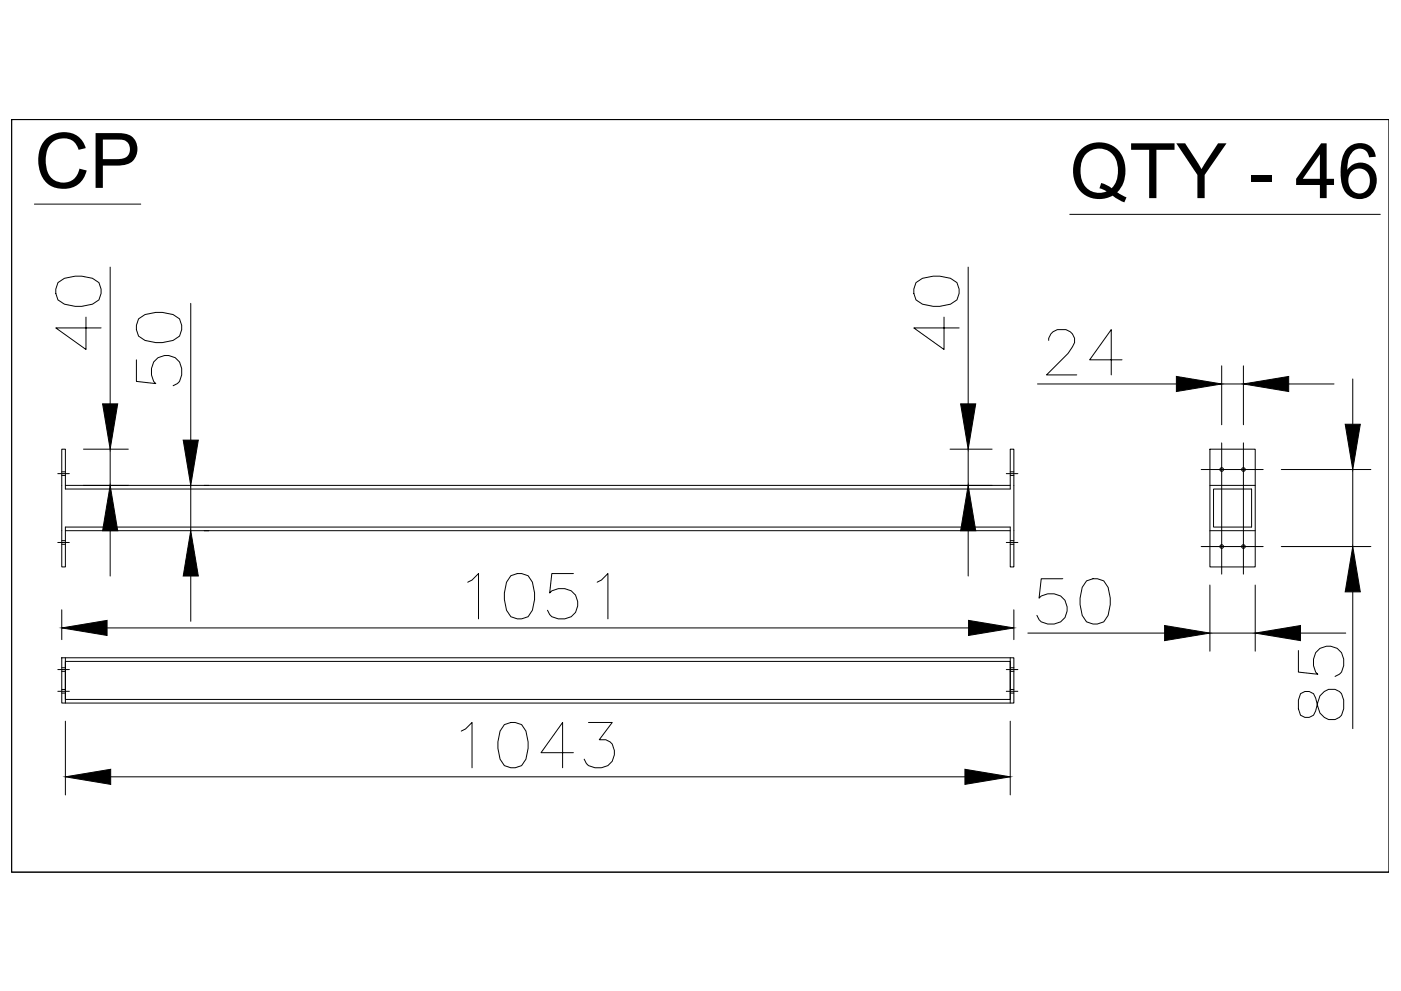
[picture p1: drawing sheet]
<svg xmlns="http://www.w3.org/2000/svg" width="594mm" height="420mm" viewBox="0 0 594 420" stroke-linecap="round" stroke-linejoin="round" font-family="sans-serif">
<defs><g id="words">
<g font-size="32.5">
<text x="14.6" y="79.7">CP</text>
<text x="453.6" y="84">QTY - 46</text>
</g>
</g></defs>
<!-- layer: 0 -->
<g fill="none" stroke="#000" stroke-width=".42">
<path d="M4.9 50.7h.1M4.9 50.7h584v319.1h-584zM4.9 50.7h584M4.9 50.7v319.1h584M14.6 86.5h45.1M453.6 90.9h131.7M24.6 119.8l2.7-1.8 4.6-.9h2.7l4.6 .9 2.7 1.8 1 2.8v1.8l-1 2.7-2.7 1.9-4.6 .9h-2.7l-4.6-.9-2.7-1.9-.9-2.7v-1.8zM46.7 113.2v58M388.4 119.8l2.8-1.8 4.5-.9h2.8l4.5 .9 2.8 1.8 .9 2.8v1.8l-.9 2.7-2.8 1.9-4.5 .9h-2.8l-4.5-.9-2.8-1.9-.9-2.7v-1.8zM410.5 113.2v58M36.5 134.5v13.7l-12.8-9.2h19.2M58.8 135.2l2.7-1.8 4.6-.9h2.7l4.6 .9 2.7 1.8 .9 2.7v1.9l-.9 2.7-2.7 1.8-4.6 1h-2.7l-4.6-1-2.7-1.8-1-2.7v-1.9z"/>
<path d="M80.9 128.6v58M400.3 134.5v13.7l-12.8-9.2h19.2M57.8 152.6v9.1l8.3 .9a7.5 7.5 0 0 1 .9-10.9 6.6 6.6 0 0 1 7.6 .1 6.6 6.6 0 0 1 2.4 7.2l-.9 2.7-.9 .9-1.8 .9M444.7 144.3a4.8 4.8 0 0 1 3.6-4.5h3.7a4.7 4.7 0 0 1 2.8 7.3l-1.9 2.7-9.1 9.2h12.8M475.8 152.5h-13.7l9.1-12.7v19.2M518 155.1v25M527.3 155.1v25M439.9 162.8h58.9M518 162.8h9.3M546.5 162.8h19.2M573.6 160.7v19.2M26.2 190.4h1.5v16.9h400.7v-16.9h1.5v50h-1.5v-16.9h-400.7v16.9h-1.5z"/>
<path d="M35.4 190.4h19M46.7 190.4v15.4M402.9 190.4h17.8M410.5 190.4v15.4M509.3 199.1h26.3M513 190.4h19.3v50h-19.3zM518 187.8v55.6M527.3 187.8v55.6M543.3 199.1h38M573.6 199.1v32.6M24.5 200.8h4.9M26.2 200h1.5"/>
<path d="M26.2 201.6h1.5M27.7 205.8h400.7M80.9 205.8v19.2M426.7 200.8h4.9M428.4 200h1.5M428.4 201.6h1.5M513 205.8h19.3M514.6 207.3h16.1v16.2h-16.1zM24.5 230h4.9M26.2 230.8h1.5M26.2 229.2h1.5M27.7 225h400.7"/>
<path d="M46.7 225v19.2M410.5 225v19.2M426.7 230h4.9M428.4 230.8h1.5M428.4 229.2h1.5M509.3 231.7h26.3M513 225h19.3M543.3 231.7h38M26.2 258.5v12.7M80.9 244.2v19.2M198.3 246.8l1.9-.9 2.7-2.7v19.2M216.6 244.1l2.8-.9h1.8l2.7 .9 1.9 2.7 .9 4.6v2.7l-.9 4.6-1.9 2.8-2.7 .9h-1.8l-2.8-.9-1.8-2.8-.9-4.6v-2.7l.9-4.6z"/>
<path d="M243.1 243.2h-9.1l-.9 8.2a7.5 7.5 0 0 1 11 .9 6.6 6.6 0 0 1-.2 7.6 6.6 6.6 0 0 1-7.2 2.5l-2.7-.9-.9-.9-.9-1.9M253.2 246.8l1.8-.9 2.8-2.7v19.2M429.9 258.5v12.7M450.7 245.4h-9.2l-.9 8.2a7.5 7.5 0 0 1 11 .9 6.6 6.6 0 0 1-.2 7.6 6.6 6.6 0 0 1-7.1 2.5l-2.8-.9-.9-1-.9-1.8M460.7 246.3l2.8-.9h1.8l2.7 .9 1.9 2.7 .9 4.6v2.7l-.9 4.6-1.9 2.8-2.7 .9h-1.8l-2.8-.9-1.8-2.8-.9-4.6v-2.7l.9-4.6zM513 248.1v28M532.3 248.1v28M573.6 250.9v58M26.2 278.9h403.7v19.2h-403.7zM27.7 278.9v19.2M45.4 266.2h365.3M428.4 278.9v19.2"/>
<path d="M435.8 268.4h58M513 268.4h19.3M550.6 275.8v9.2l8.2 .9a7.5 7.5 0 0 1 .9-11 6.6 6.6 0 0 1 7.6 .2 6.6 6.6 0 0 1 2.5 7.1l-.9 2.8-.9 .9-1.9 .9M551.5 268.4h19.2M24.5 283.9h4.9M24.5 293.1h4.9M26.2 283.1h1.5M26.2 284.6h1.5M26.2 292.3h1.5M26.2 293.9h1.5M27.7 280.4h400.7v16.1h-400.7zM426.7 283.9h4.9"/>
<path d="M426.7 293.1h4.9M428.4 283.1h1.5M428.4 284.6h1.5M428.4 292.3h1.5M428.4 293.9h1.5M551.5 294.1l-.9 2.7v3.7l.9 2.7a3.9 3.9 0 0 0 6.4-1.8l.9-3.6a5.7 5.7 0 0 1 3.8-5.3 5.7 5.7 0 0 1 6.3 1.6 8.8 8.8 0 0 1-.9 10.1 5.8 5.8 0 0 1-9.2-4.6l-.9-3.7a3.9 3.9 0 0 0-6.4-1.8zM27.7 305.8v31.2M195.6 310l1.8-.9 2.8-2.8v19.2M213.9 307.2l2.7-.9h1.8l2.8 .9 1.8 2.8 .9 4.5v2.8l-.9 4.6-1.8 2.7-2.8 .9h-1.8l-2.7-.9-1.9-2.7-.9-4.6v-2.8l.9-4.5zM243.1 319.1h-13.7l9.2-12.8v19.2M249.5 306.3h10.1l-5.5 7.3a5.2 5.2 0 0 1 6.4 6.4 6.5 6.5 0 0 1-8.2 5.5l-2.8-.9-.9-.9-.9-1.8M428.4 305.8v31.2"/>
<path d="M46.9 329.4h362.3"/>
<circle cx="518" cy="199.1" r=".77"/>
<circle cx="527.3" cy="199.1" r=".77"/>
<circle cx="518" cy="231.7" r=".77"/>
<circle cx="527.3" cy="231.7" r=".77"/>
</g>
<g fill="#000" stroke="#000" stroke-width=".42">
<path d="M498.8 159.6l19.2 3.2-19.2 3.2zM527.3 162.8l19.2-3.2v6.4zM43.5 171.2h6.4l-3.2 19.2zM407.3 171.2h6.4l-3.2 19.2zM570.4 179.9h6.4l-3.2 19.2zM77.7 186.6h6.4l-3.2 19.2zM46.7 205.8l3.2 19.2h-6.4zM410.5 205.8l3.2 19.2h-6.4zM80.9 225l3.2 19.2h-6.4zM573.6 231.7l3.2 19.2h-6.4zM26.2 266.2l19.2-3.2v6.4zM410.7 263l19.2 3.2-19.2 3.2z"/>
<path d="M493.8 265.2l19.2 3.2-19.2 3.2zM532.3 268.4l19.2-3.2v6.4zM27.7 329.4l19.2-3.2v6.4zM409.2 326.2l19.2 3.2-19.2 3.2z"/>
</g>
<use href="#words"/>
</svg>
